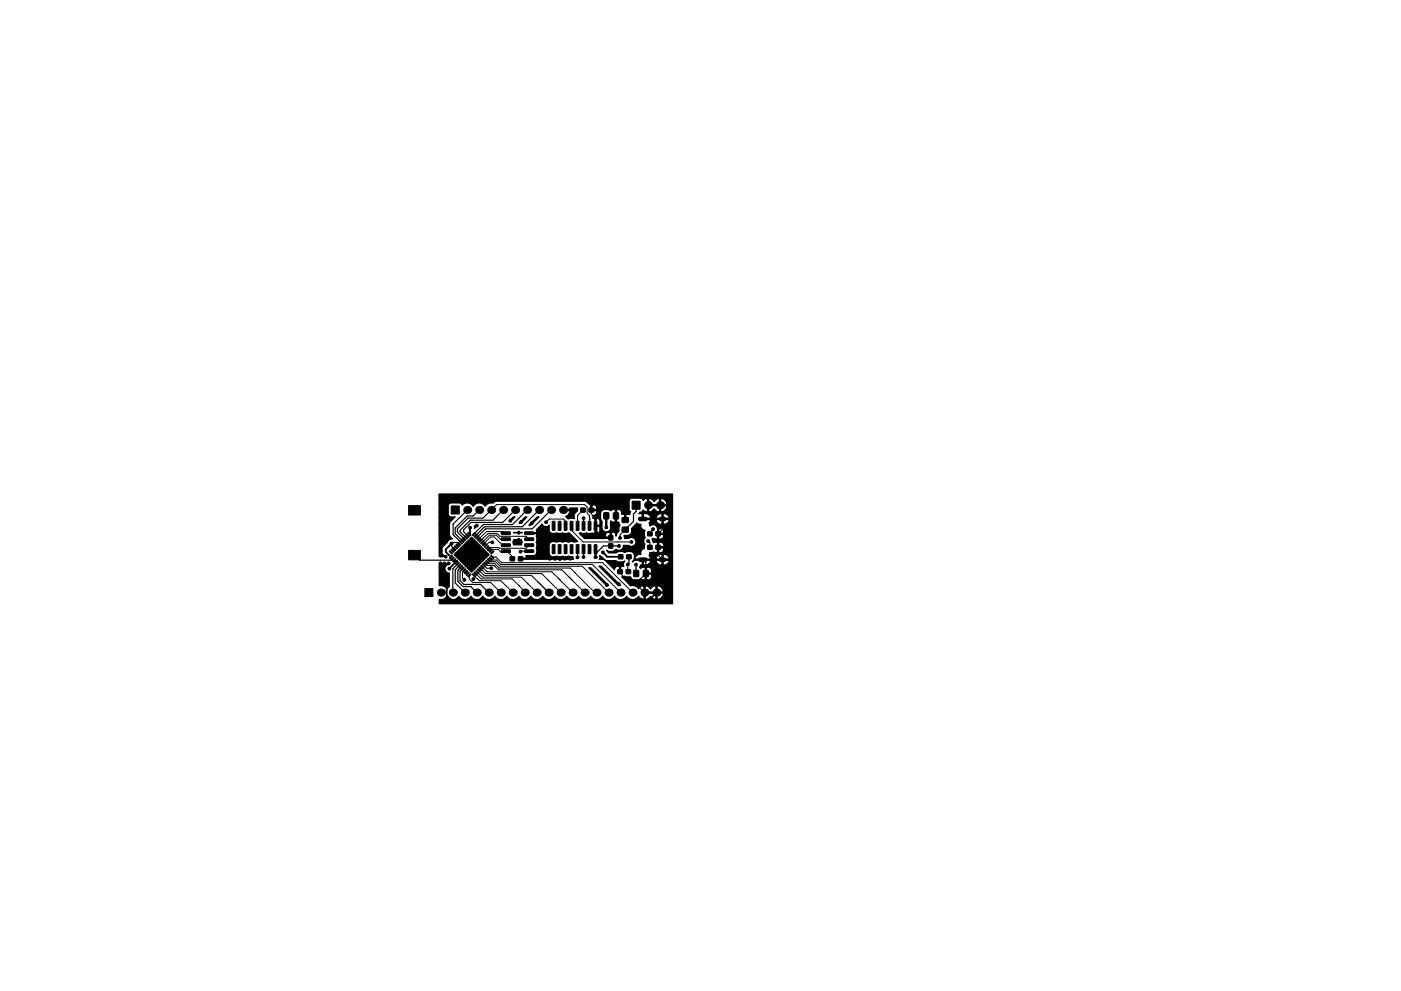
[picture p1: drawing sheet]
<svg xmlns="http://www.w3.org/2000/svg" width="297mm" height="210mm" viewBox="0 0 297 210" stroke-linecap="round" stroke-linejoin="round" font-family="sans-serif">
<g fill="#000">
<circle cx="99.1" cy="108.2" r=".85"/>
<circle cx="101.6" cy="108.2" r=".85"/>
<circle cx="104.1" cy="108.2" r=".85"/>
<circle cx="106.7" cy="108.2" r=".85"/>
<circle cx="109.2" cy="108.2" r=".85"/>
<circle cx="111.8" cy="108.2" r=".85"/>
<circle cx="114.3" cy="108.2" r=".85"/>
<circle cx="116.8" cy="108.2" r=".85"/>
<circle cx="119.4" cy="108.2" r=".85"/>
<circle cx="126.3" cy="118.2" r=".25"/>
<circle cx="131.2" cy="115.8" r=".19"/>
<circle cx="137.4" cy="107.2" r=".85"/>
<circle cx="140" cy="107.2" r=".85"/>
<circle cx="93.5" cy="125.7" r=".85"/>
<circle cx="93.9" cy="121.6" r=".19"/>
<circle cx="96" cy="125.7" r=".85"/>
<circle cx="98.6" cy="125.7" r=".85"/>
<circle cx="101.1" cy="125.7" r=".85"/>
<circle cx="103.6" cy="125.7" r=".85"/>
<circle cx="106.2" cy="125.7" r=".85"/>
<circle cx="108.7" cy="125.7" r=".85"/>
<circle cx="111.3" cy="125.7" r=".85"/>
<circle cx="113.8" cy="125.7" r=".85"/>
<circle cx="116.3" cy="125.7" r=".85"/>
<circle cx="118.9" cy="125.7" r=".85"/>
<circle cx="121.4" cy="125.7" r=".85"/>
<circle cx="124" cy="125.7" r=".85"/>
<circle cx="126.5" cy="125.7" r=".85"/>
<circle cx="129" cy="125.7" r=".85"/>
<circle cx="131.6" cy="125.7" r=".85"/>
<circle cx="134.1" cy="125.7" r=".85"/>
<circle cx="136.7" cy="125.7" r=".85"/>
<circle cx="139.2" cy="125.7" r=".85"/>
</g>
<g fill="#000" stroke="#000" stroke-width=".21">
<path d="M86.6 107.3h2.5v2h-2.5zM86.6 116.8h2.5v2h-2.5zM95.3 117l.1-.1 .5 .5-.1 .1zM95.6 116.6l.2-.1 .5 .6-.2 .1zM95.3 118.3l.5-.5 .1 .2-.5 .5zM96.1 116.2l.6 .4-.2 .2-.5-.5zM95.6 118.7l.5-.5 .2 .1-.5 .6zM96.3 115.9l.2-.1 .5 .6-.2 .1zM96 119l.5-.5 .2 .2-.5 .5zM96.7 115.5l.2-.1 .5 .6-.2 .1zM96.8 118.9l.2 .2-.6 .5-.1-.2zM97.1 115.2l.1-.1 .5 .6-.2 .1z"/>
<path d="M97.2 119.3l.2 .1-.6 .5-.1-.1zM95.7 107.3h1.7v1.7h-1.7zM97.5 114.7l.6 .5-.1 .2-.6-.5zM97.1 120.1l.4-.5 .2 .1-.5 .6zM97.8 114.5l.1-.1 .5 .5-.2 .2zM97.4 120.5l.5-.5 .2 .1-.5 .5zM98.1 114.1l.2-.1 .5 .6-.2 .1zM98.5 113.8l.1-.1 .5 .5-.1 .1zM98.8 113.4l.2-.1 .5 .6-.2 .1zM99.2 113.1l.1-.1 .5 .5-.1 .1zM100.6 113l.2 .1-.5 .5-.1-.1zM101 113.3l.2 .2-.6 .5-.1-.2z"/>
<path d="M100.9 114.2l.5-.5 .1 .1-.5 .5zM101.2 114.5l.5-.5 .2 .1-.5 .6zM102 120l.6 .5-.1 .1-.6-.5zM101.6 114.9l.5-.5 .1 .1-.5 .6zM102.3 119.7l.2-.1 .4 .6-.1 .1zM102.4 114.7l.2 .2-.6 .5-.1-.2zM102.6 119.4l.2-.1 .5 .5-.2 .1zM102.8 115.1l.1 .2-.5 .5-.1-.2zM103 119l.2-.1 .4 .6-.1 .1zM102.6 115.9l.5-.5 .2 .2-.5 .5zM103.3 118.6h.2l.5 .5-.2 .1zM103 116.3l.5-.5 .2 .1-.5 .6z"/>
<path d="M103.7 118.3l.2-.1 .5 .6-.2 .1zM103.3 116.6l.5-.5 .2 .2-.5 .5zM104.1 117.9l.1-.1 .5 .6-.2 .1zM103.7 117l.5-.5 .2 .1-.5 .6zM104.1 117.3l.4-.4 .2 .1-.5 .5zM106.3 116.7l1.8-.1 .1 .5-.1 .1h-1.7zM106.3 115.4h1.8l.1 .4-.1 .2h-1.7zM106.3 114.1h1.8l.1 .5-.1 .1h-1.7zM106.3 112.9l1.8-.1 .1 .5-.1 .1h-1.7zM108.2 118.2l.9-.1v.8l-.9 .1zM109.9 118.2l.9-.1v.8l-.9 .1zM111.3 112.9l1.8-.1 .1 .5-.2 .1h-1.7z"/>
<path d="M111.3 114.1h1.8l.1 .5-.2 .1h-1.7zM111.3 115.4h1.8l.1 .4-.2 .2h-1.7zM111.3 116.7l1.8-.1 .1 .5-.2 .1h-1.7zM117.1 115.6l.6 .1v1.7l-.1 .1-.5-.1zM117.1 110.6l.6 .1v1.7l-.1 .1-.5-.1zM118.4 115.6l.5 .1v1.7l-.1 .1-.5-.1zM118.4 110.6l.5 .1v1.7l-.1 .1-.5-.1zM119.7 115.6l.5 .1v1.7l-.1 .1-.5-.1zM119.7 110.6l.5 .1v1.7l-.1 .1-.5-.1zM120.9 115.6l.6 .1v1.7l-.1 .1-.5-.1zM120.9 110.6l.6 .1v1.7l-.1 .1-.5-.1zM122.2 115.6l.6 .1v1.7l-.2 .1-.4-.1z"/>
<path d="M122.2 110.6l.6 .1v1.7l-.2 .1-.4-.1zM123.5 115.6l.5 .1v1.7l-.1 .1-.5-.1zM123.5 110.6l.5 .1v1.7l-.1 .1-.5-.1zM123.2 107.8h.8l.1 .8h-.9zM124.7 115.6l.6 .1v1.7l-.1 .1-.5-.1zM124.7 110.6l.6 .1v1.7l-.1 .1-.5-.1zM124.9 107.8h.9v.8h-.9zM126 115.6l.6 .1v1.7l-.2 .1-.4-.1zM126 110.6l.6 .1v1.7l-.2 .1-.4-.1zM128 108.8h1.1l-.1 1.3h-1zM129.1 113.6h.8v1l-.8-.1zM129.1 115.4h.8v.9h-.8z"/>
<path d="M130.1 108.8h1v1.3h-1zM131.1 117.7h.9l.1 .8-1 .1zM131.9 109.8h1.3v1h-1.2zM131.9 111.9h1.3v1h-1.2zM132.9 117.7h.9v.8l-.9 .1zM134 106.3h1.7v1.7h-1.7zM137.3 115.7h.9l.1 .8h-1zM137.3 112.8h.9l.1 .8-1 .1zM139.1 115.7h.9v.8h-.9zM139.1 112.8h.9v.8l-.9 .1zM90.1 124.9h1.7v1.7h-1.7zM98.2 120.3l.2 .2-.5 .5-.2-.2z"/>
<path d="M98.1 121.2l.5-.5 .2 .1-.5 .5zM98.5 121.5l.5-.5 .1 .1-.5 .6zM98.8 121.9l.5-.5 .2 .1-.5 .6zM99.2 122.2l.5-.5 .1 .1-.5 .6zM96.2 117.7l3.8-3.8 3.7 3.8-3.7 3.7zM100.2 121.7l.6 .5-.1 .2-.5-.5zM100.6 121.4l.6 .5-.1 .2-.6-.5zM100.9 121.1l.1-.1 .5 .6-.1 .1zM101.2 120.8l.2-.1 .5 .5-.2 .1zM101.7 120.3l.5 .5-.1 .2-.5-.5zM131 120.9h.9v.8h-.9zM132.8 120.9h.9v.8h-.9z"/>
<path d="M134.4 121.1h1v1.2h-1zM136.4 121.1h1v1.2h-1z"/>
<circle cx="93.4" cy="109.7" r=".3"/>
<circle cx="93.4" cy="119.5" r=".3"/>
<circle cx="93.4" cy="108.6" r=".3"/>
<circle cx="93.4" cy="111.1" r=".3"/>
<circle cx="93.4" cy="112.3" r=".3"/>
<circle cx="93.5" cy="113.3" r=".3"/>
<circle cx="93.5" cy="116.8" r=".3"/>
<circle cx="93.5" cy="115.8" r=".3"/>
<circle cx="93.5" cy="114.5" r=".3"/>
<circle cx="93.5" cy="117.9" r=".3"/>
<circle cx="94.2" cy="119.5" r=".3"/>
<circle cx="94.5" cy="118.1" r=".3"/>
<circle cx="95.1" cy="119.5" r=".3"/>
<circle cx="95.7" cy="115.3" r=".3"/>
<circle cx="96.9" cy="117.5" r=".3"/>
<circle cx="97.6" cy="118.3" r=".3"/>
<circle cx="98.4" cy="119" r=".3"/>
<circle cx="99.7" cy="111.9" r=".3"/>
<circle cx="100" cy="114.7" r=".3"/>
<circle cx="100" cy="117.7" r=".3"/>
<circle cx="101.1" cy="111.5" r=".3"/>
<circle cx="101.5" cy="118.7" r=".3"/>
<circle cx="101.5" cy="116.7" r=".3"/>
<circle cx="101.5" cy="117.7" r=".3"/>
<circle cx="103" cy="117.7" r=".3"/>
<circle cx="104.4" cy="115.1" r=".3"/>
<circle cx="108.2" cy="110.5" r=".3"/>
<circle cx="110" cy="113" r=".3"/>
<circle cx="110" cy="114.5" r=".3"/>
<circle cx="110.3" cy="117" r=".3"/>
<circle cx="110.5" cy="110.7" r=".3"/>
<circle cx="112.8" cy="111" r=".3"/>
<circle cx="114.3" cy="113" r=".3"/>
<circle cx="114.3" cy="114.4" r=".3"/>
<circle cx="115.8" cy="110.8" r=".3"/>
<circle cx="116.6" cy="118.5" r=".3"/>
<circle cx="117.7" cy="118.6" r=".3"/>
<circle cx="118.7" cy="118.6" r=".3"/>
<circle cx="119.7" cy="118.5" r=".3"/>
<circle cx="120.9" cy="118.5" r=".3"/>
<circle cx="122.4" cy="118.3" r=".3"/>
<circle cx="123.7" cy="109.9" r=".3"/>
<circle cx="123.7" cy="118.2" r=".3"/>
<circle cx="126.3" cy="118.2" r=".3"/>
<circle cx="126.7" cy="108.2" r=".3"/>
<circle cx="127.8" cy="106.9" r=".3"/>
<circle cx="127.8" cy="117.2" r=".3"/>
<circle cx="128.5" cy="111.9" r=".3"/>
<circle cx="131.2" cy="115.8" r=".3"/>
<circle cx="131.5" cy="114.1" r=".3"/>
<circle cx="131.7" cy="119.5" r=".3"/>
<circle cx="132.1" cy="108.5" r=".3"/>
<circle cx="133.1" cy="119.8" r=".3"/>
<circle cx="133.9" cy="115" r=".3"/>
<circle cx="134.8" cy="119.8" r=".3"/>
<circle cx="137.4" cy="114.8" r=".3"/>
<circle cx="138.5" cy="112.3" r=".3"/>
<circle cx="141.7" cy="117.1" r=".3"/>
<circle cx="142" cy="111.8" r=".3"/>
<circle cx="142" cy="114.3" r=".3"/>
<circle cx="93.9" cy="121.6" r=".3"/>
<circle cx="93.9" cy="122.5" r=".3"/>
<circle cx="93.9" cy="120.4" r=".3"/>
<circle cx="95.3" cy="120.6" r=".3"/>
<circle cx="98.5" cy="123" r=".3"/>
<circle cx="100" cy="120.7" r=".3"/>
<circle cx="100.4" cy="122.9" r=".3"/>
<circle cx="104.2" cy="120.6" r=".3"/>
<circle cx="128.6" cy="124.1" r=".3"/>
<circle cx="131.2" cy="123.9" r=".3"/>
<circle cx="134.6" cy="123.9" r=".3"/>
<circle cx="141.5" cy="121.4" r=".3"/>
</g>
<path d="M135.7 118.7h1.1M135.7 110.1h1.1M140.2 118.7h.6M140.2 110.1h.6" fill="none" stroke="#000" stroke-width="1"/>
<g fill="none" stroke="#000" stroke-width=".25">
<path d="M87.9 117.8l1.1 1.1h6.7l.3-.4-.4 .4M96.3 118.9l.4 .3M97 119.6l-1 1.1v5M97.4 115.4l-.4-.3h-1l-.3 .2v.6l.6 .6M97.4 119.9l-.9 1v2.8l2.1 2M99.1 108.2l-3 3v2.2l1.6 1.7M101.6 108.2l-1.3 1.3h-1.2l-2.6 2.5v1.2l1.6 1.4M102.3 114.3l-.4 .4M102.6 114.8l-.3 .2M104.1 108.2l-1.7 1.7h-3.2l-2.2 2.3v.7l1.4 1.5M106.7 108.2l-2.2 2.2h-4.8l-2.2 2.1v.3l1.3 1.2M109.2 108.2l-2.6 2.6h-6.8l-1.5 1.6v.4l.8 .9"/>
<path d="M111.8 108.2l-3.1 3.1h-6.2l-2 2M114.3 108.2l-3.6 3.6h-8l-1.9 1.9M116.8 108.2l-4 4h-9.9l-1.7 1.8M126.3 110v2.5l1.6 1.6h1.6M131.2 115.8h-3.3l-1.6 1.7M133.3 118.1v1.4l-.2 .3M134.8 119.8l.1 1.9M134.9 107.2v1.3l-.6 .6v1.5l-1.7 1.8M97.7 120.3h.1M97.7 120.3l-.6 .7v2.4l1.1 1.1h1.6l1.3 1.2M98.1 120.7l-.6 .5v2l.9 .8h3.5l1.7 1.7M98.1 120.7h.1"/>
</g>
<g fill="none" stroke="#000" stroke-width=".21">
<path d="M102.3 114.3l1.2-1.1h1.9l.6 .6h5.6l.6 .6M102.6 115.4l1.4-1.5h.8l1.7 1.8h.5l.3 .2M102.6 119.9v.1M102.6 119.9l.6 .7h1M103 119.6l.3 .4h1.4l1 .9h13.4l4.9 4.8M103.3 119.2v.1M103.3 119.2l.5 .4h1.1l.9 .9h15.1l5.2 5.2h.4M103.3 119.2l.3 .3M103.7 118.9l.4 .3h1l.9 .9h17.4l5.6 5.6M104 116.8l.3-.2h1.3l.7 .6h1M104 118.5l.3 .3h.9l1 1h19.4l6 5.9M104.1 108.2l1.2-1.1h18.7l.5 .5v1.3l.5 .5v2.2"/>
<path d="M104.4 118.2h.7l1.2 1.2M104.4 115.1h-.7l-.7 .7M106.4 119.4h-.1M106.4 119.4h21.4l6.3 6.3M107.3 116.9h.2l1.1 1.2v.5M107.3 113.4l-.7-.6h-3.5l-1.6 1.6M107.3 114.4h-1.2l-.9-.9h-1.4l-1.5 1.6M112.2 116.9l-1.9 .1M112.2 115.7l-.7 .6h-5.6l-.1-.1h-1.8l-.3 .3M115.8 110.8l.6-.7h3.1l.4 .5v1M121.2 111.6v.9l2.4 2.5h10.3M122.5 118.1h.1"/>
<path d="M122.5 116.5v1.7M122.5 118.2l-.1 .1M123.6 108.2l-1.1 1.2v2.2M123.7 109.9h.1M123.7 118h.1M123.7 118.2h.1M123.7 109.9v1.7M123.7 116.5v1.7M125 109.8v.1M125 110.1h.1M125.4 108.2v.8l.9 1M131 115h.1"/>
<path d="M132.6 112.4l-1.1 1.1v.6M133.1 119.8v1.2l.3 .3M136.3 118.7l.6 .7v2.3l-1.7 1.7M137.4 114.8l.4 .4v.9M138.5 112.3h.1M138.5 112.3l-.7 .6v.4M140.5 110.1v2.2l-1 1v4.5l1 .9M98.4 121l-.3 .4v1.3l.4 .3M98.5 123h.1M99.5 122.1v.8l.7 .7h3.8l2.2 2.1M100.6 122.1h-.1l1.1 1.1h4.6l2.5 2.5M100.8 121.7h.1"/>
<path d="M100.9 121.7l1.1 1.1h6.6l2.8 2.8M101.2 121.5v-.1l1.1 1.1h8.2l3.3 3.2M101.5 121.1l1.1 1h10.1l3.6 3.6M101.9 120.7l1 1h11.9l4.1 4M102.3 120.3l1 1h13.7l4.4 4.4M122.6 120.1h.1M131.6 121.3v.4l1.7 1.7h1.9M135.2 123.4v.9l1.5 1.4"/>
</g>
<path d="M126.3 116.5v1.7M128.5 111.9h.1M128.5 109.4v2.5M132.6 110v.3" fill="none" stroke="#000" stroke-width=".51"/>
<path d="M95.7 115.3l-1.2 1.3v.5l1.1 1.1M96.5 119.1v.3l-1.2 1.2M99.7 111.9v1.2l-.2 .2M127.8 117.2l1 .9h2.8M93.9 121.6v2l.8 .8v1.9l1 1h41.9l1.6-1.6M95.3 120.6h.1" fill="none" stroke="#000" stroke-width=".38"/>
<g fill="#000" stroke="#000" stroke-width=".25">
<path d="M93.1 119.6h2a1 1 0 0 0-.8 1.1 1 1 0 0 0 .9 .9v2.8l-.5 .6-.5-.6-1.1-.1zM99.8 117.7l.2-.2 .2 .2-.2 .2zM100.5 111.6h.6l-.5 .5zM108.9 109.6l.3 .1-.8 .8h-.4zM108.9 114.5h1.7a.89 .89 0 0 1 0 1.1l-1.7-.1a.82 .82 0 0 1 0-1zM108.9 113h1.9zM111.4 109.6l.3 .1-1.3 1.3h-.4zM113.9 109.6l.4 .1-1.8 1.7h-.4zM112.1 113h1.6l.1-.2-.1-.4 1.2-1.2a.93 .93 0 0 0 1.5 .2v1a1.04 1.04 0 0 0 1.7 .6 1.23 1.23 0 0 0 1.2 0 1.2 1.2 0 0 0 1.2 0l2 1.9h-.2a.77 .77 0 0 1-1 0h-.3a.77 .77 0 0 1-.9 0h-.3a.77 .77 0 0 1-1 0h-.3a.77 .77 0 0 1-1 0 .86 .86 0 0 0-1.1 .8v1.6a1.04 1.04 0 0 0 1.7 .7 1.23 1.23 0 0 0 1.2 0 1.2 1.2 0 0 0 1.2 0l1 .1 .1 .6h-11.4v-.3h1.2l.1-.1v-.4h1.5a1.04 1.04 0 0 0 .7-1.6 1.23 1.23 0 0 0-.1-1.3 1.23 1.23 0 0 0 .1-1.2l.1-.4-.1-.1h-1.6zM119.2 108.1h1.5l.1-.3h1.7l-.1 .6-.6 .7-.1 1-.7-.1-.5 .1-.6-.5 .5-.3a.81 .81 0 0 0 .3-1h-1.4zM127.2 117.9l1.4 1 2.1 .1 .6 .2 1.2-.2a.94 .94 0 0 0-.2 1.2h-.5l-.2 .1v1.1h-.3v-1.1a.63 .63 0 0 0-.7 0 .63 .63 0 0 0-.3 .6l-2.1-2.1-1.1-.1zM124.8 120.5h.5l3.8 3.7-.5 .1z"/>
<path d="M127 120.1h.5l4.1 4.1-.4 .1zM93.1 104.8h49.5v23.3h-49.5v-.9l1.1-.2 .5-.5 .2 .2a1.49 1.49 0 0 0 2.4-.2 1.48 1.48 0 0 0 2.5 0 1.48 1.48 0 0 0 2.6 0 1.48 1.48 0 0 0 2.5 0 1.48 1.48 0 0 0 2.5 0 1.48 1.48 0 0 0 2.6 0 1.48 1.48 0 0 0 2.5 0 1.48 1.48 0 0 0 2.6 0 1.48 1.48 0 0 0 2.5 0 1.48 1.48 0 0 0 2.5 0 1.48 1.48 0 0 0 2.6 0 1.48 1.48 0 0 0 2.5 0 1.48 1.48 0 0 0 2.6 0 1.48 1.48 0 0 0 2.5 0 1.48 1.48 0 0 0 2.5 0 1.48 1.48 0 0 0 2.6 0l.3 .3a.67 .67 0 0 0 .8 .2v-1.1h.3v1.1l.2 .2 .7-.4 .2-.3 .5 .5 .4 .2 .3-.2v-1.1h.2v1.1a1 1 0 0 0 1.2-1.1h-4v-1.5h.3v1.2h2.3v-1.2h.2v1.2h1.2l.1-.2a1.19 1.19 0 0 0-1.5-1 .96 .96 0 0 0-1.2 .6l-.2-.4a.93 .93 0 0 0-1.2-.2 .96 .96 0 0 0-1.1 .6l-.9-.7h-.8l-1.9-1.9 .6-.2 .4 .2h.9l.2 .4 .5 .2h1l.4-.2 .3 .2h.5l.2-.1v-1.1h.3v1.1l.1 .1a.74 .74 0 0 0 .9-.3 .74 .74 0 0 0-.1-.9h-1.2v-1.3h.3v1.1h.9l.1-.2v-.5a.65 .65 0 0 0-1-.4l-.7-.2-.6 .3-.2-.2 .2-.5h.4v-1h.2v1l1-.2 .5-.7h1.2l.5 .7 .7 .2v-1h.3v1l.9-.3a.55 .55 0 0 0 .2-.7h-2.5l-.1 .1h-1.2l-.1-.1h-3l-.7 .3v-.1a1.29 1.29 0 0 0-.1-2l-1.1-.1-.4 .2-.5-.2h-.7l-.6 .3h-1.6l-.5-.6a1.38 1.38 0 0 0 1.9-.1h.2a.93 .93 0 0 0 1 0 .93 .93 0 0 0 .4-.9h1.2a.94 .94 0 0 0 1.3-.1 .94 .94 0 0 0 0-1.3 .94 .94 0 0 0-1.3 0h-.9l-.1-.6 .7-.1a.89 .89 0 0 0 .9-.9v-.6l1.1-1.1 .9 .3a.96 .96 0 0 0 .9 1.2 1.61 1.61 0 0 0 0 1.5v.1a1.15 1.15 0 0 0-.1 1.5l-.1 .8a.96 .96 0 0 0-.7 1.2l-.9 .3a.55 .55 0 0 0-.2 .7h3l.1-.2 2.4 .2v-1h.3v1h1.1l.2-.2a1.58 1.58 0 0 0-2.8 0h-1.2l-.3-.5 .2-.7 .8-.1 .6 .1 .2-.1v-.8h.3v.8a.6 .6 0 0 0 .8 0 .6 .6 0 0 0 0-.8h-1.1v-1.1h.3v.8h.8l.2-.2a.65 .65 0 0 0-.3-.7 .65 .65 0 0 0-.7 .1l-.7-.2-.4 .2-.4-.9 .4-.1 .6 .2 .2-.2v-.8h.3v.8a.6 .6 0 0 0 .8 0 .6 .6 0 0 0 0-.8h-1.1v-1.1h.3v.8h.8l.2-.1a.65 .65 0 0 0-.3-.7 .65 .65 0 0 0-.7 0h-.3a.93 .93 0 0 0-.6-.9 .93 .93 0 0 0-1 .2l-.2-.6 .3-.6h1.2l.5 .7 .7 .1v-1h.3v1l.9-.2a.55 .55 0 0 0 .2-.8h-2.5l-.1 .2h-1.2l-.1-.2h-1.6v-1.2h.2v1h1.4l.1-.2 2.4 .2v-1h.3v1h1.1l.2-.2a1.58 1.58 0 0 0-2.8 0h-1.2l-.2-.4-.5-.4h-1.8l.2-.3a.65 .65 0 0 0 .7-.5l.6 .4 .4-.1v-1.2h.2v1.2a.96 .96 0 0 0 1.2-.6l.3 .4a.67 .67 0 0 0 .8 .2v-1.2h.3v1.2l.2 .1 .8-.5 .3-.6-.1-.2h-4v-1.4h.2v1.2h2.3v-1.2h.3v1.2h1.2a1.08 1.08 0 0 0-1.5-1.2 .96 .96 0 0 0-1.1 .5l-.3-.3a.93 .93 0 0 0-1.1-.2 .7 .7 0 0 0-1 .3l-.5-.5h-1.8a.64 .64 0 0 0-.6 .6l.1 2.1a.42 .42 0 0 1 0 .7v.1l-.7-.1-.1 .2v1.2h-.3v-1.2l-.1-.2h-.5v-.4a.65 .65 0 0 0-.4-.5 .65 .65 0 0 0-.7 .1v2.3l.5 .2v.2a.49 .49 0 0 1 0 .9v.8l-.3 .4-.3 .7a.63 .63 0 0 0-.2-.7 .63 .63 0 0 0-.8 0v1.1l-5.7 .1-.7-.7h5.2l.1 .4h.9v-.9a.6 .6 0 0 0-.7-.1 .6 .6 0 0 0-.3 .6h-5.2l-.4-.5 .3-.1a1.23 1.23 0 0 0 1.3 0 1.23 1.23 0 0 0 1.2 0l.4 .2 .1-.2v-1.3h.3v1.3l.3 .2 .4-.3 .1-1-.2-.2h-.9v-1.6h.3v1.3h.6l.2-.1v-.7a.51 .51 0 0 0-.2-.5 .51 .51 0 0 0-.6 0l-.7-.1v-.7h.4l.3-.3h.9v1.1l.4 .5v1a.94 .94 0 0 0 .9 1.2 .94 .94 0 0 0 .8-1.2v-1l.6 .2 .5-.2v-2.3l-.2-.2h-.4a.49 .49 0 0 1-.9 0h-.8a.89 .89 0 0 0-.9 .9h-.9l.1-.5-.1-.1h-1.2v-1.1h.3v.8h.9l.1-.2a.65 .65 0 0 0-.3-.7 .65 .65 0 0 0-.7 .1h-.3l-.8-.8-.4-.2h-18.7l-.8 .5-.5-.1-.6 .2-.5 .5-.1-.1a1.49 1.49 0 0 0-2.5 .1 1.48 1.48 0 0 0-2.3-.2l-.5-.5h-1.8a.64 .64 0 0 0-.7 .6l.1 2.1 .4 .3h1l-1.2 1.3v2.6l.6 .7-.2 .1a.95 .95 0 0 0-.9 .7l-1.1 1.3v1l.7 .7h-1.3z"/>
</g>
</svg>
